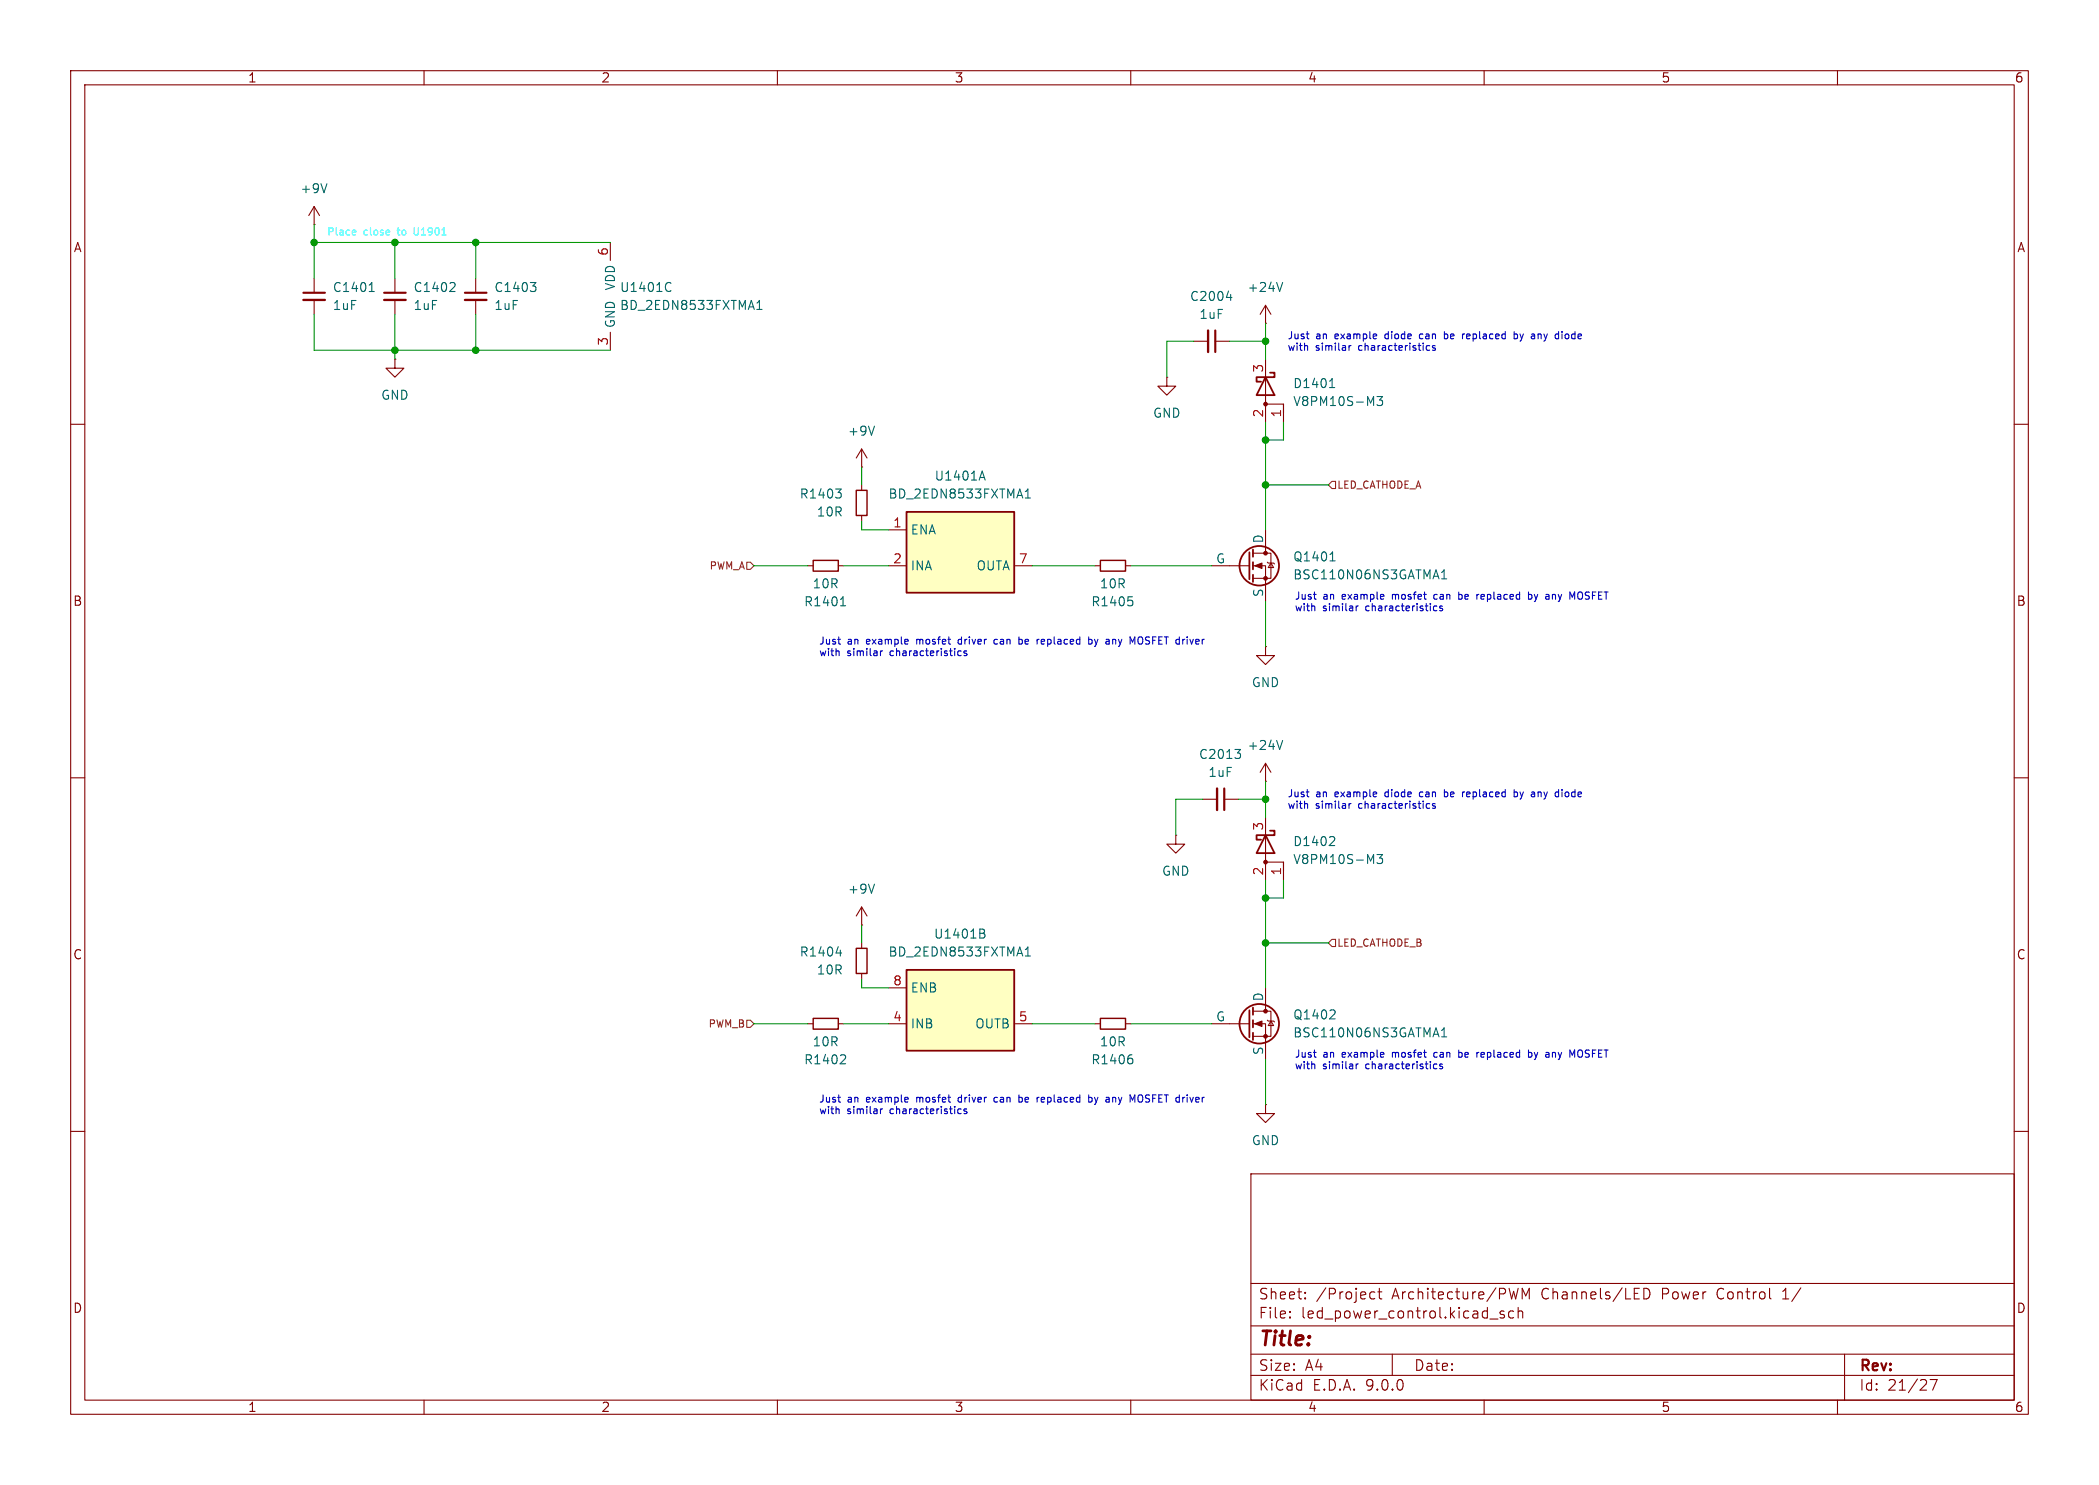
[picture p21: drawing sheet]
<svg xmlns="http://www.w3.org/2000/svg" width="297mm" height="210mm" viewBox="0 0 297 210" stroke-linecap="round" stroke-linejoin="round" font-family="sans-serif">
<defs><g id="words">
<text font-size="2.8" fill="#840000" x="178" y="190.9">Title:</text>
<g font-size="2.1" fill="#840000">
<text x="178" y="184">Sheet:</text>
<text x="186.2" y="184">/Project</text>
<text x="197" y="184">Architecture/PWM</text>
<text x="218.3" y="184">Channels/LED</text>
<text x="235.4" y="184">Power</text>
<text x="243.4" y="184">Control</text>
<text x="252.8" y="184">1/</text>
<text x="178" y="186.7">File:</text>
<text x="184.1" y="186.7">led_power_control.kicad_sch</text>
<text x="178" y="196.9">KiCad</text>
<text x="178" y="194.1">Size:</text>
<text x="184.7" y="194.1">A4</text>
<text x="185.7" y="196.9">E.D.A.</text>
<text x="193.3" y="196.9">9.0.0</text>
<text x="200" y="194.1">Date:</text>
<text x="263" y="194.3">Rev:</text>
<text x="263" y="196.9">Id:</text>
<text x="267.1" y="196.9">21/27</text>
</g>
<g font-size="1.8" fill="#840000">
<text x="35" y="11.9">1</text>
<text x="85" y="11.9">2</text>
<text x="135" y="11.9">3</text>
<text x="185" y="11.9">4</text>
<text x="235" y="11.9">5</text>
<text x="285" y="11.9">6</text>
<text x="10.3" y="35.9">A</text>
<text x="285.3" y="35.9">A</text>
<text x="10.3" y="85.9">B</text>
<text x="285.3" y="85.9">B</text>
<text x="10.3" y="135.9">C</text>
<text x="285.3" y="135.9">C</text>
<text x="10.3" y="185.9">D</text>
<text x="285.3" y="185.9">D</text>
<text x="35" y="199.9">1</text>
<text x="85" y="199.9">2</text>
<text x="135" y="199.9">3</text>
<text x="185" y="199.9">4</text>
<text x="235" y="199.9">5</text>
<text x="285" y="199.9">6</text>
</g>
<g font-size="1.8" fill="#006464">
<text x="42.4" y="27.5">+9V</text>
<text x="47" y="41.5">C1401</text>
<text x="58.4" y="41.5">C1402</text>
<text x="69.9" y="41.5">C1403</text>
<text x="87.2" y="41.2" transform="rotate(-90 87.2 41.2)">VDD</text>
<text x="87.6" y="41.5">U1401C</text>
<text x="176.4" y="41.5">+24V</text>
<text x="47" y="44">1uF</text>
<text x="58.4" y="44">1uF</text>
<text x="69.9" y="44">1uF</text>
<text x="87.2" y="46.5" transform="rotate(-90 87.2 46.5)">GND</text>
<text x="87.6" y="44">BD_2EDN8533FXTMA1</text>
<text x="168.3" y="42.8">C2004</text>
<text x="169.6" y="45.3">1uF</text>
<text x="53.8" y="56.7">GND</text>
<text x="163.1" y="59.3">GND</text>
<text x="182.9" y="57.6">V8PM10S-M3</text>
<text x="182.9" y="55.1">D1401</text>
<text x="119.9" y="61.8">+9V</text>
<text x="113.1" y="70.7">R1403</text>
<text x="125.6" y="70.7">BD_2EDN8533FXTMA1</text>
<text x="132.2" y="68.2">U1401A</text>
<text x="115.5" y="73.3">10R</text>
<text x="128.8" y="75.8">ENA</text>
<text x="178.8" y="76.9" transform="rotate(-90 178.8 76.9)">D</text>
<text x="114.9" y="83.4">10R</text>
<text x="128.8" y="80.9">INA</text>
<text x="138.1" y="80.9">OUTA</text>
<text x="155.5" y="83.4">10R</text>
<text x="172" y="79.8">G</text>
<text x="182.9" y="79.6">Q1401</text>
<text x="182.9" y="82.1">BSC110N06NS3GATMA1</text>
<text x="113.7" y="86">R1401</text>
<text x="154.3" y="86">R1405</text>
<text x="178.8" y="84.5" transform="rotate(-90 178.8 84.5)">S</text>
<text x="177" y="97.4">GND</text>
<text x="169.6" y="107.5">C2013</text>
<text x="176.4" y="106.3">+24V</text>
<text x="170.9" y="110.1">1uF</text>
<text x="182.9" y="119.9">D1402</text>
<text x="164.3" y="124.1">GND</text>
<text x="182.9" y="122.4">V8PM10S-M3</text>
<text x="119.9" y="126.6">+9V</text>
<text x="113.1" y="135.5">R1404</text>
<text x="125.6" y="135.5">BD_2EDN8533FXTMA1</text>
<text x="132.1" y="132.9">U1401B</text>
<text x="115.5" y="138">10R</text>
<text x="128.8" y="140.6">ENB</text>
<text x="178.8" y="141.7" transform="rotate(-90 178.8 141.7)">D</text>
<text x="114.9" y="148.2">10R</text>
<text x="128.8" y="145.6">INB</text>
<text x="137.9" y="145.6">OUTB</text>
<text x="155.5" y="148.2">10R</text>
<text x="172" y="144.5">G</text>
<text x="178.8" y="149.3" transform="rotate(-90 178.8 149.3)">S</text>
<text x="182.9" y="144.4">Q1402</text>
<text x="182.9" y="146.9">BSC110N06NS3GATMA1</text>
<text x="113.7" y="150.7">R1402</text>
<text x="154.3" y="150.7">R1406</text>
<text x="177" y="162.2">GND</text>
</g>
<g font-size="1.8" fill="#a90000">
<text x="86.1" y="36.3" transform="rotate(-90 86.1 36.3)">6</text>
<text x="86.1" y="49" transform="rotate(-90 86.1 49)">3</text>
<text x="178.8" y="52.8" transform="rotate(-90 178.8 52.8)">3</text>
<text x="178.8" y="59.1" transform="rotate(-90 178.8 59.1)">2</text>
<text x="181.4" y="59.1" transform="rotate(-90 181.4 59.1)">1</text>
<text x="126.3" y="74.7">1</text>
<text x="126.3" y="79.8">2</text>
<text x="144.1" y="79.8">7</text>
<text x="178.8" y="117.5" transform="rotate(-90 178.8 117.5)">3</text>
<text x="178.8" y="123.9" transform="rotate(-90 178.8 123.9)">2</text>
<text x="181.4" y="123.9" transform="rotate(-90 181.4 123.9)">1</text>
<text x="126.3" y="139.4">8</text>
<text x="126.3" y="144.5">4</text>
<text x="144.1" y="144.5">5</text>
</g>
<g font-size="1.4" fill="#0ff">
<text x="46.2" y="33.5">Place</text>
<text x="51.5" y="33.5">close</text>
<text x="56.5" y="33.5">to</text>
<text x="59" y="33.5">U1901</text>
</g>
<g font-size="1.4" fill="#0000c2">
<text x="182.1" y="48.2">Just</text>
<text x="182.1" y="49.8">with</text>
<text x="186.2" y="49.8">similar</text>
<text x="186.2" y="48.2">an</text>
<text x="189.1" y="48.2">example</text>
<text x="192.4" y="49.8">characteristics</text>
<text x="196.4" y="48.2">diode</text>
<text x="201.6" y="48.2">can</text>
<text x="205.3" y="48.2">be</text>
<text x="208.1" y="48.2">replaced</text>
<text x="215.7" y="48.2">by</text>
<text x="218.4" y="48.2">any</text>
<text x="222" y="48.2">diode</text>
<text x="183.1" y="85">Just</text>
<text x="183.1" y="86.6">with</text>
<text x="187.2" y="86.6">similar</text>
<text x="187.3" y="85">an</text>
<text x="190.1" y="85">example</text>
<text x="193.5" y="86.6">characteristics</text>
<text x="197.4" y="85">mosfet</text>
<text x="203.6" y="85">can</text>
<text x="207.3" y="85">be</text>
<text x="210.2" y="85">replaced</text>
<text x="217.7" y="85">by</text>
<text x="220.4" y="85">any</text>
<text x="224.1" y="85">MOSFET</text>
<text x="115.8" y="91.4">Just</text>
<text x="115.8" y="93">with</text>
<text x="119.9" y="93">similar</text>
<text x="119.9" y="91.4">an</text>
<text x="122.8" y="91.4">example</text>
<text x="126.2" y="93">characteristics</text>
<text x="130.1" y="91.4">mosfet</text>
<text x="136.3" y="91.4">driver</text>
<text x="141.6" y="91.4">can</text>
<text x="145.4" y="91.4">be</text>
<text x="148.2" y="91.4">replaced</text>
<text x="155.7" y="91.4">by</text>
<text x="158.5" y="91.4">any</text>
<text x="162.1" y="91.4">MOSFET driver</text>
<text x="182.1" y="113">Just</text>
<text x="186.2" y="113">an</text>
<text x="189.1" y="113">example</text>
<text x="196.4" y="113">diode</text>
<text x="201.6" y="113">can</text>
<text x="205.3" y="113">be</text>
<text x="208.1" y="113">replaced</text>
<text x="215.7" y="113">by</text>
<text x="218.4" y="113">any</text>
<text x="222" y="113">diode</text>
<text x="182.1" y="114.6">with</text>
<text x="186.2" y="114.6">similar</text>
<text x="192.4" y="114.6">characteristics</text>
<text x="183.1" y="149.8">Just</text>
<text x="187.3" y="149.8">an</text>
<text x="190.1" y="149.8">example</text>
<text x="197.4" y="149.8">mosfet</text>
<text x="203.6" y="149.8">can</text>
<text x="207.3" y="149.8">be</text>
<text x="210.2" y="149.8">replaced</text>
<text x="217.7" y="149.8">by</text>
<text x="220.4" y="149.8">any</text>
<text x="224.1" y="149.8">MOSFET</text>
<text x="183.1" y="151.4">with</text>
<text x="187.2" y="151.4">similar</text>
<text x="193.5" y="151.4">characteristics</text>
<text x="115.8" y="156.1">Just</text>
<text x="115.8" y="157.8">with</text>
<text x="119.9" y="157.8">similar</text>
<text x="119.9" y="156.1">an</text>
<text x="122.8" y="156.1">example</text>
<text x="126.2" y="157.8">characteristics</text>
<text x="130.1" y="156.1">mosfet</text>
<text x="136.3" y="156.1">driver</text>
<text x="141.6" y="156.1">can</text>
<text x="145.4" y="156.1">be</text>
<text x="148.2" y="156.1">replaced</text>
<text x="155.7" y="156.1">by</text>
<text x="158.5" y="156.1">any</text>
<text x="162.1" y="156.1">MOSFET driver</text>
</g>
<g font-size="1.4" fill="#725600">
<text x="189.1" y="69.3">LED_CATHODE_A</text>
<text x="100.3" y="80.7">PWM_A</text>
<text x="189.1" y="134.1">LED_CATHODE_B</text>
<text x="100.1" y="145.5">PWM_B</text>
</g>
</g></defs>
<g fill="none" stroke="#840000" stroke-width=".15">
<path d="M10 10h277v190h-277zM12 12h273v186h-273zM60 10v2M110 10v2M160 10v2M210 10v2M260 10v2M44.4 31.8h.1M44.4 29.2v2.6M44.4 39.4v2M44.4 29.2l-.7 1.3M44.4 29.2l.8 1.3"/>
<path d="M55.9 39.4v2M67.3 39.4v2M86.4 34.3v2.5M44.4 42.4v2.1M55.9 50.8v1.3h1.2l-1.2 1.2-1.3-1.2h1.3M55.9 50.8h.1M55.9 42.4v2.1M67.3 42.4v2.1M86.4 47v2.5M179.1 50.8v6.4h2.5v1.2M179.1 57.2v2.5M181.6 57.2v2.5"/>
<path d="M10 60h2M285 60h2M179.1 91.4v1.3h1.2l-1.2 1.3-1.3-1.3h1.3M179.1 91.4h.1M10 110h2M170.2 113h2M173.2 113h2.1M285 110h2M10 160h2M177 166h108v32h-108zM285 160h2M60 198v2"/>
<path d="M110 198v2M160 198v2M177 194.5h108M177 191.5h108M177 187.5h108M177 181.5h108M182.5 186.3h.1l-.1 .1M182.5 186.3v.1M182.5 185.5v.1M182.5 185.5h.1l-.1 .1M184.7 183.6v.1M184.7 183.6h-.1l.1 .1"/>
<path d="M184.7 182.8v.1M184.7 182.8h-.1l.1 .1M194 183.6l.1 .1 .4-.1M194 182.8l.1-.1 .4 .1M195 182.7h.5M195.2 182.2v1.3v.1l.3 .1M197 191.5v3M210 198v2M210.8 186.5h1.2M212.8 185.5l-.3-.1-.3 .2 .1 .2 .5 .2 .1 .1-.1 .2-.1 .1-.5-.1M214.2 185.5l-.5-.1-.2 .3v.4l.1 .2 .1 .1 .5-.1M214.8 185.5a.37 .37 0 0 1 .7 .1v.8"/>
<path d="M214.8 184.9v1.5M214.8 182.2l-.3 1.5-.3-1.1M215.4 183.7v-1.5l.5 1.1 .5-1.1v1.5M232.6 182.2a.79 .79 0 0 1 .9 .5 .79 .79 0 0 1-.3 .9l-.6 .1zM252.2 183.7h.9M252.4 182.6h-.2M260 198v2M261 191.5v6.5M273.1 195.1h1l-.6 1.5"/>
</g>
<path d="M42.9 41.4h3.1M54.4 41.4h3M65.8 41.4h3M173.2 111.5v3.1" fill="none" stroke="#840000" stroke-width=".3"/>
<path d="M42.9 42.4h3.1M54.4 42.4h3M65.8 42.4h3M172.2 111.5v3.1" fill="none" stroke="#840000" stroke-width=".33"/>
<g fill="none" stroke="#006464" stroke-width=".15">
<path d="M46.3 26l-.5 1.2M64.2 40l.2 .2-.1 .3-.7 .7h.8M75 40h.8l-.4 .4M94.6 39.9l.3 .2M52.2 41.2h.8M52.4 40.3l.2-.3v1.2M75.6 40.4l.2 .3v.3l-.2 .2M94.9 41.1l-.3 .1M107.1 43.8h.7M107.1 42.9l.4-.4v1.3M188.1 54.8h.8M188.3 53.8l.2-.3v1.3"/>
<path d="M194.8 56.1h.8l-.4 .5 .4 .1v.5l-.2 .1h-.4l-.2-.1M174.7 106h.8l-.4 .5M175.3 106.5l.2 .2v.3l-.2 .3"/>
</g>
<path d="M179.1 53.3l1.2 2.6h-2.5zM179.7 52.7h.6v.6h-2.5v.7h.6" fill="none" stroke="#840000" stroke-width=".25"/>
<circle cx="179.1" cy="57.1" r=".25" fill="#840000" stroke="#840000" stroke-width=".15"/>
<path d="M128.3 72.4h15.2v11.4h-15.2z" fill="#ffffc2"/>
<path d="M128.3 72.4h15.2v11.4h-15.2z" fill="none" stroke="#840000" stroke-width=".25"/>
<path d="M125.7 74.9h2.6M125.7 80h2.6M143.5 80h2.5M154.9 80h.8M159.3 80h.7" fill="none" stroke="#840000" stroke-width=".15"/>
<path d="M138.7 67.5h.6M139 66.6l.4 1.3M145.1 70.4h.7M145.1 69.5l.3-.3v1.2M159.6 84.4h.6M160.1 84.9l.2 .2v.3l-.2 .3" fill="none" stroke="#006464" stroke-width=".15"/>
<path d="M155.7 79.2h3.6v1.6h-3.6z" fill="none" stroke="#840000" stroke-width=".2"/>
<path d="M128.3 137.2h15.2v11.4h-15.2z" fill="#ffffc2"/>
<g fill="none" stroke="#840000" stroke-width=".25">
<path d="M176.8 78.1v3.8M177.3 77.7v1M177.3 79.5v1M177.3 81.3v1M179.1 118.1l1.2 2.6h-2.5zM179.7 117.5h.6v.6h-2.5v.6h.6M128.3 137.2h15.2v11.4h-15.2zM176.8 142.9v3.8M177.3 142.5v1M177.3 144.3v1M177.3 146.1v1"/>
<circle cx="178.2" cy="80" r="2.79"/>
<circle cx="178.2" cy="144.8" r="2.79"/>
</g>
<g fill="none" stroke="#840000" stroke-width=".15">
<path d="M165.1 53.3v1.3h1.3l-1.3 1.3-1.3-1.3h1.3M165.1 53.3h.1M168.9 48.3h2M172 48.3h2M179.1 45.7h.1M179.1 43.2v2.5M179.1 43.2l-.8 1.3M179.1 43.2l.7 1.3M121.9 66h.1M121.9 63.5v2.5M121.9 68.6v.7M121.9 72.9v.8"/>
<path d="M121.9 63.5l-.7 1.3M121.9 63.5l.8 1.3M177.3 78.2h2.5v3.6h-2.5M179.1 74.9v3.3M179.3 79.5l.2 .1h.7l.1 .2M179.8 79.6l.4 .7h-.7zM114.3 80h.8M118.6 80h.8M171.4 80h5.4M177.3 80h1.8v5.1M166.4 118.1v1.3h1.2l-1.2 1.3-1.3-1.3h1.3M166.4 118.1h.1"/>
<path d="M179.1 115.6v6.3h2.5v1.3M179.1 110.5h.1M179.1 108v2.5M179.1 108l-.8 1.2M179.1 108l.7 1.2M121.9 130.8h.1M121.9 128.3v2.5M121.9 133.4v.7M121.9 137.7v.7M121.9 128.3l-.7 1.2M121.9 128.3l.8 1.2M125.7 139.7h2.6"/>
<path d="M179.1 121.9v2.6M179.1 139.7v3.3M181.6 121.9v2.6M114.3 144.8h.8M118.6 144.8h.8M125.7 144.8h2.6M143.5 144.8h2.5M154.9 144.8h.8M159.3 144.8h.7M171.4 144.8h5.4M177.3 143h2.5v3.6h-2.5M177.3 144.8h1.8v5.1"/>
<path d="M179.1 156.2v1.3h1.2l-1.2 1.3-1.3-1.3h1.3M179.1 156.2h.1M179.3 144.3l.2 .1h.7l.1 .1M179.8 144.4l.4 .6h-.7z"/>
</g>
<g fill="none" stroke="#006464" stroke-width=".15">
<path d="M181.5 39.9l-.4 1.3M173.5 42.1h.8M174.1 41.6v.9M118.2 69.2h.8l-.4 .4M118.8 69.6l.2 .3v.3l-.2 .2M123.7 60.3l-.4 1.2M188.2 79.3h.7M188.4 78.2l.2-.2v1.3M118.9 85.7h.8M119 84.7l.3-.3v1.3M204 81.9h.7M204 81l.3-.4v1.3"/>
<path d="M181.5 104.7l-.4 1.3M188.6 118.3l.3 .3-.1 .3-.7 .7h.8M118.3 134.8h.8M118.9 134.4v.8M123.7 125l-.4 1.3M138.6 131.4h.5l.1 .1 .1 .3-.2 .2M138.6 132h.5M139.1 132a.34 .34 0 0 1 .3 .3 .34 .34 0 0 1-.3 .4h-.5M145.1 135.2h.7M145.1 134.3l.3-.4v1.3M194.8 120.8h.8l-.4 .5 .4 .2v.5l-.2 .1h-.4l-.2-.1M119.4 149.2l.3 .2-.1 .3-.7 .7h.8"/>
<path d="M159.9 149.2h.3M160.1 149.7l.2 .2v.3l-.2 .2M188.7 142.8l.2 .3v.3l-.8 .7h.8M204 145.7l.3-.3v1.2M204 146.6h.7"/>
</g>
<path d="M115.1 79.2h3.5v1.6h-3.5zM121.2 69.3h1.5v3.6h-1.5zM121.2 134.1h1.5v3.6h-1.5zM115.1 144h3.5v1.5h-3.5zM155.7 144h3.6v1.5h-3.6z" fill="none" stroke="#840000" stroke-width=".2"/>
<g fill="#840000" stroke="#840000" stroke-width=".15">
<path d="M177.5 80l1.1-.4v.8z"/>
<path d="M177.5 144.8l1.1-.4v.8z"/>
<circle cx="179.1" cy="78.2" r=".25"/>
<circle cx="179.1" cy="81.8" r=".25"/>
<circle cx="179.1" cy="121.9" r=".25"/>
<circle cx="179.1" cy="143" r=".25"/>
<circle cx="179.1" cy="146.6" r=".25"/>
</g>
<path d="M172 46.7v3.1" fill="none" stroke="#840000" stroke-width=".3"/>
<path d="M170.9 46.7v3.1" fill="none" stroke="#840000" stroke-width=".33"/>
<path d="M105.7 79.5h.5l.5 .5-.5 .5h-.5zM188 68.6l.5-.5h.5v1h-.5zM188.5 132.8h.5v1.1h-.5l-.5-.5zM105.7 144.3h.5l.5 .5-.5 .5h-.5z" fill="none" stroke="#725600" stroke-width=".15"/>
<g fill="none" stroke="#009600" stroke-width=".15">
<path d="M44.4 31.8v7.6M44.4 34.3h42M55.9 34.3v5.1M67.3 34.3v5.1M44.4 44.5v5h42M55.9 44.5v6.3M67.3 44.5v5M168.9 48.3h-3.8v5M174 48.3h5.1M179.1 45.7v5.1M179.1 59.7v15.2M181.6 59.7v2.5h-2.5"/>
<path d="M121.9 66v2.6M121.9 73.7v1.2h3.8M179.1 68.6h8.9M106.7 80h7.6M119.4 80h6.3M146 80h8.9M160 80h11.4M179.1 85.1v6.3M170.2 113h-3.8v5.1M175.3 113h3.8M179.1 110.5v5.1M121.9 138.4v1.3h3.8"/>
<path d="M121.9 130.8v2.6M179.1 124.5v15.2M179.1 133.4h8.9M181.6 124.5v2.5h-2.5M106.7 144.8h7.6M119.4 144.8h6.3M146 144.8h8.9M160 144.8h11.4M179.1 149.9v6.3"/>
</g>
<path d="M50.2 32.6l.1 .2-.4 .1M50.3 33.2h-.1M58.6 32.2l.1 .9" fill="none" stroke="#0ff" stroke-width=".15"/>
<g fill="none" stroke="#0000c2" stroke-width=".15">
<path d="M184.8 47.2h.4M185.1 47.9h.1M190.9 48.9v.6M190.9 49v.1M196 47.3v.5M201.2 47.2h-.2l-.2 .2 .1 .4 .3 .1M201.9 49.5h.4M201.9 48.9h.4M203.1 48.9h-.3l-.1 .1v.2l.4 .1v.2h-.4M204.4 47.3l.3-.1 .2 .2-.1 .5h-.4M204.4 46.9v1M207.9 47.2h-.2l-.2 .2 .1 .5h.3"/>
<path d="M208 47.5l-.5 .1M214.2 47.3l.3-.1 .2 .2-.1 .5h-.4M214.2 46.9v1M215.1 47.2l.2 .7-.2 .3M218 47.3l-.2-.1-.2 .1M220.5 46.9v1M221 46.9h.1M221 46.9v.1M221.6 47.2l-.1 .2v.3l.1 .2M118.5 90.4h.4M118.8 91.1h.1M124.6 92v.7"/>
<path d="M124.6 92.1v.1M129.7 90.4v.7M129.8 90.5h-.1M135.6 92.7h.4M135.6 92.1h.4M136 90.4h-.2l-.2 .2v.4l.4 .1M136.8 92.1l-.3-.1-.1 .2v.1l.4 .1v.3h-.4M141.1 90.5l-.3-.1-.2 .2 .1 .4h.4M144.2 90.1v1M144.3 90.4h.2l.2 .2-.1 .4-.3 .1M147.4 90.5l.3-.1 .1 .2M147.4 91h.4"/>
<path d="M147.8 90.7h-.5M154 90.5l.3-.1 .2 .2-.1 .4h-.4M154 90.1v1M154.9 90.4l.2 .7M155.1 91.1l-.2 .3M155.4 90.4l-.3 .7M157.6 90.4l.3 .2v.5M159.9 91.1v-1l.3 .7 .4-.7v1M161.2 90.1h.1a.34 .34 0 0 1 .4 .3v.3a.34 .34 0 0 1-.2 .4 .34 .34 0 0 1-.3-.1M185.8 84.1h.4M186.1 84.7h.1M191.9 85.7v.7"/>
<path d="M191.9 85.8v.1M197 84.1v.6M197.1 84.1l-.1 .1M202.9 86.3h.4M202.9 85.7h.4M203.3 84.1h-.2l-.2 .2v.3l.4 .1M204.1 85.7h-.3l-.1 .1v.2l.4 .1v.2h-.4M206.4 84.1h.3l.2 .2-.1 .4h-.4M206.4 83.7v1M209.9 84.1h-.2l-.1 .1v.5h.3M210 84.3l-.4 .1M216.3 84.1h.3l.2 .2-.1 .4h-.4"/>
<path d="M216.3 83.7v1M217.1 84.1l.2 .6-.2 .4M220.1 84.1h-.3l-.1 .1M222.1 84.7v-1l.4 .7 .3-.7v1M223.8 83.8l-.1-.1a.34 .34 0 0 0-.5 .4v.3a.34 .34 0 0 0 .2 .3 .34 .34 0 0 0 .4 0M184.8 112h.4M185.1 112.7h.1M190.9 113.6v.7M190.9 113.7v.1M196 112.1v.5M201.2 112h-.3l-.1 .2 .1 .4 .3 .1M201.9 114.3h.4"/>
<path d="M201.9 113.7h.4M203.1 113.7l-.3-.1-.1 .2v.1l.4 .1v.3h-.4M204.4 111.7v1M204.4 112h.3l.2 .2-.1 .4h-.4M207.9 112h-.2l-.2 .1 .1 .5 .3 .1M208 112.2l-.5 .1M214.2 111.7v1M214.2 112h.3l.2 .2-.1 .4h-.4M215.1 112l.2 .7-.2 .3M218 112h-.2l-.2 .1M220.5 111.7v1M221 111.7v.1"/>
<path d="M221 111.7h.1M221.6 112l-.1 .2v.3l.1 .2M118.5 155.2h.4M118.8 155.9h.1M124.6 156.8v.7M124.6 156.9v.1M129.7 155.2v.7M129.8 155.2l-.1 .1M135.6 157.4h.4M135.6 156.9h.4M136 155.2h-.2l-.2 .2v.4l.4 .1M136.8 156.9l-.3-.1-.1 .2v.1l.4 .1v.2h-.4"/>
<path d="M141.1 155.2h-.3l-.2 .2 .1 .4h.4M144.2 154.8v1.1M144.3 155.2h.2l.2 .2-.1 .4-.3 .1M147.4 155.2h.3l.1 .1M147.4 155.8h.4M147.8 155.4l-.5 .1M154 154.8v1.1M154 155.2h.3l.2 .2-.1 .4h-.4M154.9 155.2l.2 .7M155.1 155.9l-.2 .3M155.4 155.2l-.3 .7M157.6 155.2l.3 .1v.6"/>
<path d="M159.9 155.9v-1.1l.3 .8 .4-.8v1.1M161.2 154.9l.1-.1a.34 .34 0 0 1 .4 .4v.3a.34 .34 0 0 1-.2 .3 .34 .34 0 0 1-.3 0M185.8 148.8h.4M186.1 149.5h.1M191.9 150.5v.6M191.9 150.6v.1M197 148.8v.7M197.1 148.9h-.1M202.9 151.1h.4M202.9 150.5h.4M203.3 148.8h-.2l-.2 .2v.4l.4 .1M204.1 150.5h-.3l-.1 .1v.2l.4 .1v.2h-.4"/>
<path d="M206.4 148.5v1M206.4 148.9l.3-.1 .2 .2-.1 .5h-.4M209.9 148.8h-.2l-.1 .2v.5h.3M210 149.1l-.4 .1M216.3 148.5v1M216.3 148.9l.3-.1 .2 .2-.1 .5h-.4M217.1 148.8l.2 .7-.2 .3M220.1 148.9l-.3-.1-.1 .1M222.1 149.5v-1l.4 .7 .3-.7v1M223.8 148.5h-.1a.34 .34 0 0 0-.5 .3v.4a.34 .34 0 0 0 .2 .3 .34 .34 0 0 0 .4 0"/>
</g>
<g fill="#009600" stroke="#009600" stroke-width=".15">
<circle cx="179.1" cy="127" r=".46"/>
<circle cx="179.1" cy="62.2" r=".46"/>
<circle cx="179.1" cy="68.6" r=".46"/>
<circle cx="179.1" cy="113" r=".46"/>
<circle cx="179.1" cy="48.3" r=".46"/>
<circle cx="179.1" cy="133.4" r=".46"/>
<circle cx="67.3" cy="49.5" r=".46"/>
<circle cx="55.9" cy="49.5" r=".46"/>
<circle cx="55.9" cy="34.3" r=".46"/>
<circle cx="44.4" cy="34.3" r=".46"/>
<circle cx="67.3" cy="34.3" r=".46"/>
</g>
<use href="#words"/>
</svg>
